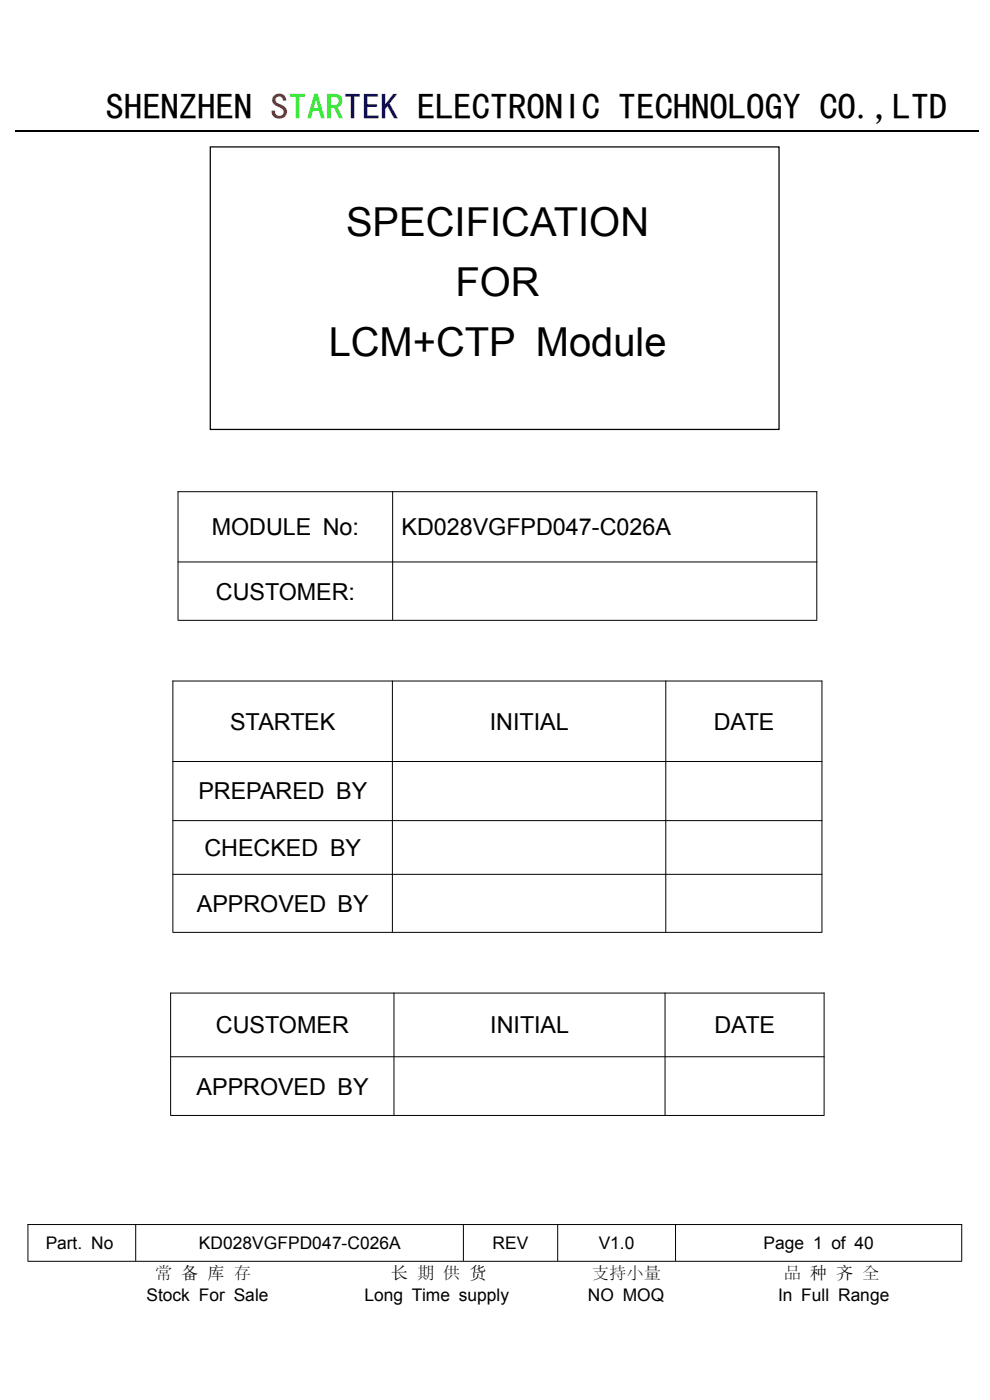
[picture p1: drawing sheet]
<svg xmlns="http://www.w3.org/2000/svg" width="210mm" height="297mm" viewBox="0 0 210 297" stroke-linecap="round" stroke-linejoin="round" font-family="sans-serif">
<defs><g id="words">
<g font-size="8.5">
<text x="73.4" y="50.1">SPECIFICATION</text>
<text x="96.6" y="62.8">FOR</text>
<text x="69.7" y="75.5">LCM+CTP Module</text>
</g>
<text font-size="7.7" x="22.5" y="25.2">SHENZHEN STARTEK ELECTRONIC TECHNOLOGY CO.,LTD</text>
<g font-size="5">
<text x="44.9" y="113.6">MODULE No:</text>
<text x="85.2" y="113.6">KD028VGFPD047-C026A</text>
<text x="45.8" y="127.2">CUSTOMER:</text>
<text x="48.8" y="154.8">STARTEK</text>
<text x="103.9" y="154.8">INITIAL</text>
<text x="151.4" y="154.8">DATE</text>
<text x="42.1" y="169.6">PREPARED BY</text>
<text x="43.4" y="181.6">CHECKED BY</text>
<text x="41.7" y="193.4">APPROVED BY</text>
<text x="45.8" y="219.2">CUSTOMER</text>
<text x="104" y="219.2">INITIAL</text>
<text x="151.6" y="219.2">DATE</text>
<text x="41.7" y="232.2">APPROVED BY</text>
</g>
<g font-size="3.7">
<text x="9.7" y="265">Part. No</text>
<text x="42.2" y="265">KD028VGFPD047-C026A</text>
<text x="104.5" y="265">REV</text>
<text x="127" y="265">V1.0</text>
<text x="162" y="265">Page 1 of 40</text>
<text x="31.1" y="275.9">Stock For Sale</text>
<text x="32.9" y="271.4">常 备 库 存</text>
<text x="77.3" y="275.9">Long Time supply</text>
<text x="82.9" y="271.4">长 期 供 货</text>
<text x="124.7" y="275.9">NO MOQ</text>
<text x="125.5" y="271.4">支持小量</text>
<text x="165.1" y="275.9">In Full Range</text>
<text x="166.2" y="271.4">品 种 齐 全</text>
</g>
</g></defs>
<path d="M3.3 27.9h204.5" fill="none" stroke="#000" stroke-width=".25"/>
<path d="M5.8 259.8h198.3M5.9 259.7v7.8M28.8 259.7v7.8M98.3 259.7v7.8M118.3 259.7v7.8M143.3 259.7v7.8M204 259.7v7.8M5.8 267.6h198.3" fill="none" stroke="#000" stroke-width=".21"/>
<path d="M44.6 31.2h120.7v59.9h-120.7z" fill-rule="evenodd" fill="#fff"/>
<path d="M44.6 31.3l.1-.1v59.9l-.1-.1h120.7l-.2 .1v-59.9l.2 .1zM44.5 31h120.9v60.2h-120.9z" fill="#000"/>
<g fill="none" stroke="#000" stroke-width=".21">
<path d="M37.7 104.3h135.7M37.7 119.2h135.7M37.8 104.2v27.3M83.3 104.2v27.3M173.3 104.2v27.3M37.7 131.6h135.7M36.6 144.5h137.8M36.7 144.4v53.3M83.2 144.4v53.3M141.2 144.4v53.3M174.4 144.4v53.3M36.6 161.6h137.8"/>
<path d="M36.6 174.1h137.8M36.6 185.5h137.8M36.6 197.8h137.8M36.1 210.7h138.8M36.2 210.6v26M83.6 210.6v26M141.1 210.6v26M174.8 210.6v26M36.1 224.2h138.8M36.1 236.6h138.8"/>
</g>
<use href="#words"/>
</svg>
